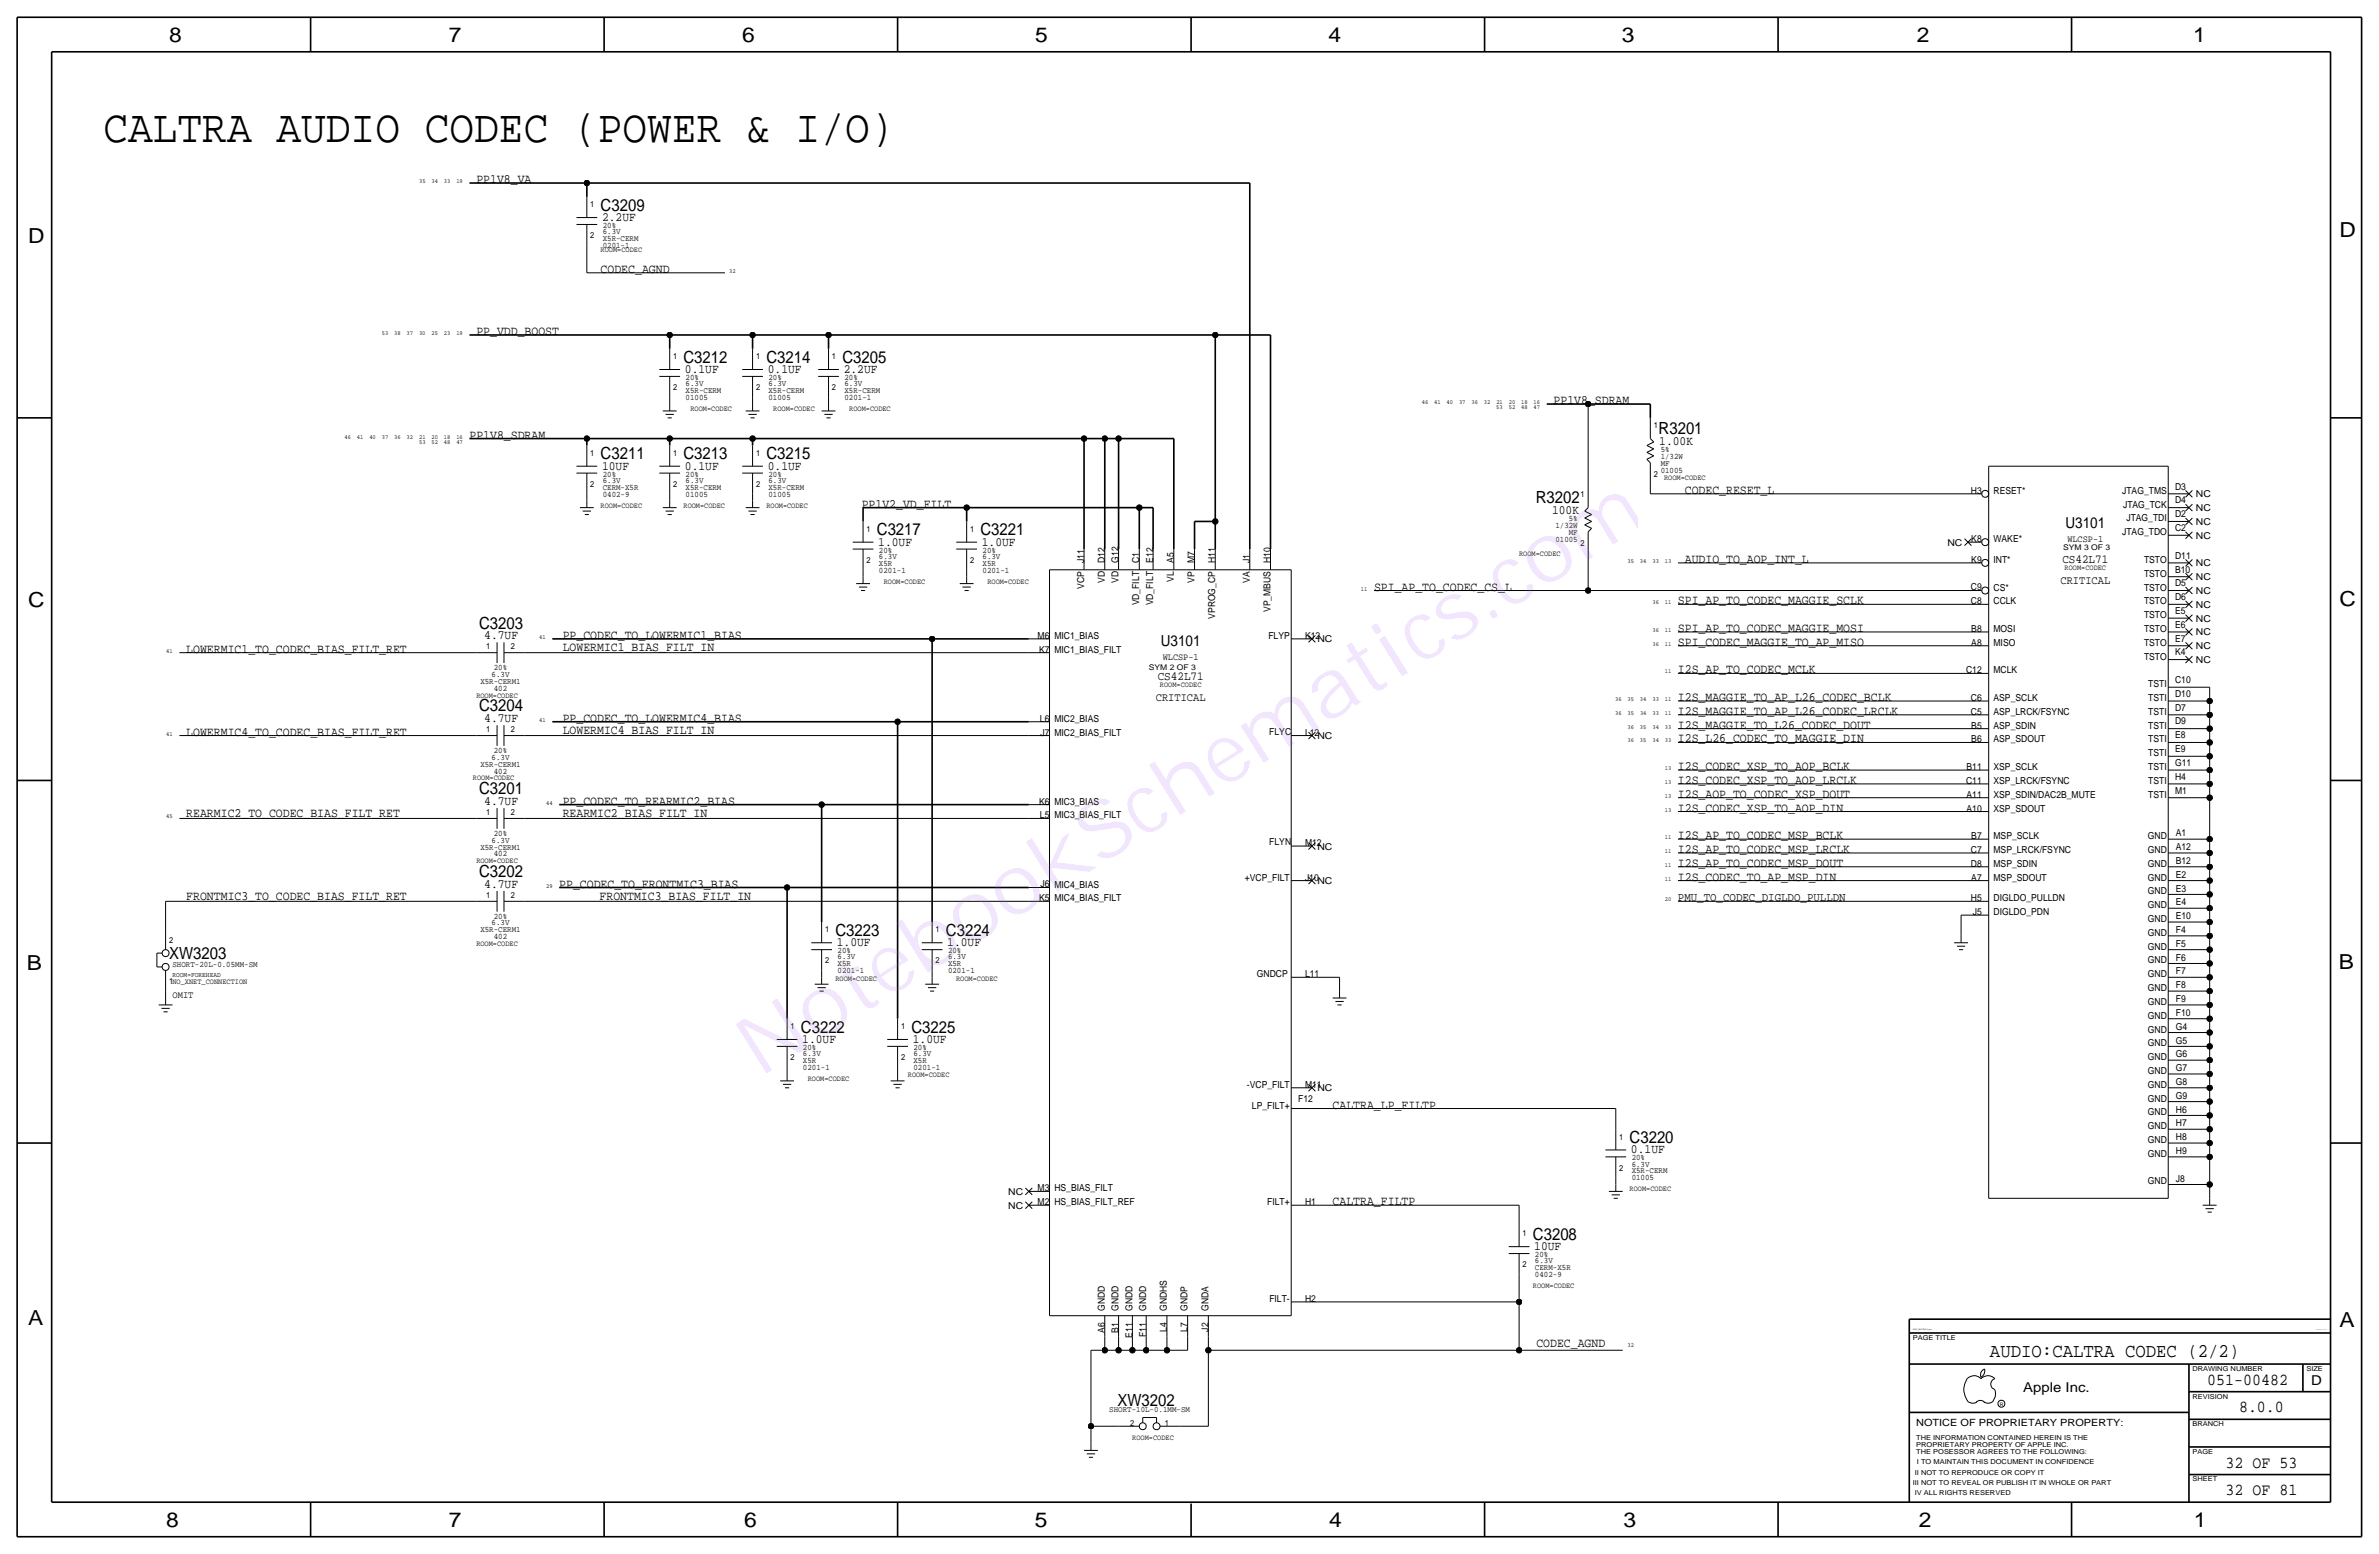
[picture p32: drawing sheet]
<svg xmlns="http://www.w3.org/2000/svg" width="875mm" height="572mm" viewBox="0 0 875 572" stroke-linecap="round" stroke-linejoin="round" font-family="sans-serif">
<defs><g id="words">
<text font-size="30.2" fill="#9f40ff" x="279.3" y="396.5" transform="rotate(-32 279.3 396.5)">NotebookSchematics.com</text>
<text font-size="17" x="38" y="52.1">CALTRA AUDIO CODEC (POWER &amp; I/O)</text>
<g font-size="7.6">
<text x="62.2" y="15.5">8</text>
<text x="165" y="15.5">7</text>
<text x="273" y="15.5">6</text>
<text x="380.7" y="15.5">5</text>
<text x="488.6" y="15.5">4</text>
<text x="596.6" y="15.5">3</text>
<text x="705.1" y="15.5">2</text>
<text x="806.7" y="15.5">1</text>
<text x="10.4" y="89.4">D</text>
<text x="860.5" y="87.1">D</text>
<text x="10.4" y="223.3">C</text>
<text x="860.5" y="222.8">C</text>
<text x="9.8" y="356.6">B</text>
<text x="860.3" y="356.4">B</text>
<text x="10.4" y="487.4">A</text>
<text x="860.5" y="488.2">A</text>
<text x="61.2" y="561.6">8</text>
<text x="165" y="561.6">7</text>
<text x="273.8" y="561.6">6</text>
<text x="380.7" y="561.6">5</text>
<text x="488.9" y="561.6">4</text>
<text x="597.1" y="561.6">3</text>
<text x="705.8" y="561.6">2</text>
<text x="806.9" y="561.6">1</text>
</g>
<text font-size="7.1" x="731.9" y="499.1">AUDIO:CALTRA CODEC (2/2)</text>
<g font-size="6.2">
<text x="220.9" y="77.5">C3209</text>
<text x="251.4" y="133.4">C3212</text>
<text x="281.9" y="133.4">C3214</text>
<text x="309.8" y="133.4">C3205</text>
<text x="610.1" y="159.8">R3201</text>
<text x="220.9" y="168.9">C3211</text>
<text x="251.4" y="168.9">C3213</text>
<text x="281.9" y="168.9">C3215</text>
<text x="564.9" y="185.2">R3202</text>
<text x="322.5" y="196.8">C3217</text>
<text x="360.6" y="196.8">C3221</text>
<text x="176.3" y="231.1">C3203</text>
<text x="176.3" y="261.6">C3204</text>
<text x="176.3" y="292.1">C3201</text>
<text x="176.3" y="322.6">C3202</text>
<text x="307.3" y="344.2">C3223</text>
<text x="347.9" y="344.2">C3224</text>
<text x="62.2" y="352.8">XW3203</text>
<text x="294.6" y="379.7">C3222</text>
<text x="335.2" y="379.7">C3225</text>
<text x="599.4" y="420.4">C3220</text>
<text x="563.8" y="455.9">C3208</text>
<text x="811.9" y="509.3">051-00482</text>
<text x="411" y="516.9">XW3202</text>
<text x="823.6" y="519.4">8.0.0</text>
<text x="818.6" y="539.7">32 OF 53</text>
<text x="818.6" y="549.9">32 OF 81</text>
</g>
<g font-size="5.6">
<text x="759.7" y="194.3">U3101</text>
<text x="427" y="237.5">U3101</text>
</g>
<g font-size="5">
<text x="850.1" y="509.3">D</text>
<text x="744.2" y="511.8">Apple Inc.</text>
</g>
<g font-size="4.7">
<text x="175.2" y="67.3">PP1V8_VA</text>
<text x="221.4" y="81.3">2.2UF</text>
<text x="220.9" y="100.3">CODEC_AGND</text>
<text x="175.2" y="123.2">PP_VDD_BOOST</text>
<text x="251.9" y="137.2">0.1UF</text>
<text x="282.4" y="137.2">0.1UF</text>
<text x="310.3" y="137.2">2.2UF</text>
<text x="571.4" y="148.6">PP1V8_SDRAM</text>
<text x="172.7" y="161.3">PP1V8_SDRAM</text>
<text x="610.3" y="163.6">1.00K</text>
<text x="221.4" y="172.7">10UF</text>
<text x="251.9" y="172.7">0.1UF</text>
<text x="282.4" y="172.7">0.1UF</text>
<text x="619.7" y="181.6">CODEC_RESET_L</text>
<text x="316.9" y="186.7">PP1V2_VD_FILT</text>
<text x="570.9" y="189">100K</text>
<text x="323" y="200.7">1.0UF</text>
<text x="361.1" y="200.7">1.0UF</text>
<text x="619.7" y="207">AUDIO_TO_AOP_INT_L</text>
<text x="505.4" y="217.2">SPI_AP_TO_CODEC_CS_L</text>
<text x="617.2" y="222.3">SPI_AP_TO_CODEC_MAGGIE_SCLK</text>
<text x="617.2" y="232.4">SPI_AP_TO_CODEC_MAGGIE_MOSI</text>
<text x="178.1" y="235">4.7UF</text>
<text x="207" y="235">PP_CODEC_TO_LOWERMIC1_BIAS</text>
<text x="207" y="239.5">LOWERMIC1_BIAS_FILT_IN</text>
<text x="617.2" y="237.5">SPI_CODEC_MAGGIE_TO_AP_MISO</text>
<text x="68.5" y="240">LOWERMIC1_TO_CODEC_BIAS_FILT_RET</text>
<text x="617.2" y="247.7">I2S_AP_TO_CODEC_MCLK</text>
<text x="617.2" y="257.8">I2S_MAGGIE_TO_AP_L26_CODEC_BCLK</text>
<text x="617.2" y="262.9">I2S_MAGGIE_TO_AP_L26_CODEC_LRCLK</text>
<text x="178.1" y="265.4">4.7UF</text>
<text x="207" y="265.4">PP_CODEC_TO_LOWERMIC4_BIAS</text>
<text x="617.2" y="268">I2S_MAGGIE_TO_L26_CODEC_DOUT</text>
<text x="68.5" y="270.5">LOWERMIC4_TO_CODEC_BIAS_FILT_RET</text>
<text x="207" y="270">LOWERMIC4_BIAS_FILT_IN</text>
<text x="617.2" y="273">I2S_L26_CODEC_TO_MAGGIE_DIN</text>
<text x="617.2" y="283.2">I2S_CODEC_XSP_TO_AOP_BCLK</text>
<text x="617.2" y="293.4">I2S_AOP_TO_CODEC_XSP_DOUT</text>
<text x="617.2" y="288.3">I2S_CODEC_XSP_TO_AOP_LRCLK</text>
<text x="178.1" y="295.9">4.7UF</text>
<text x="207" y="295.9">PP_CODEC_TO_REARMIC2_BIAS</text>
<text x="617.2" y="298.5">I2S_CODEC_XSP_TO_AOP_DIN</text>
<text x="68.5" y="300.5">REARMIC2_TO_CODEC_BIAS_FILT_RET</text>
<text x="207" y="300.5">REARMIC2_BIAS_FILT_IN</text>
<text x="617.2" y="308.6">I2S_AP_TO_CODEC_MSP_BCLK</text>
<text x="617.2" y="313.7">I2S_AP_TO_CODEC_MSP_LRCLK</text>
<text x="617.2" y="318.8">I2S_AP_TO_CODEC_MSP_DOUT</text>
<text x="617.2" y="323.9">I2S_CODEC_TO_AP_MSP_DIN</text>
<text x="178.1" y="326.4">4.7UF</text>
<text x="205.7" y="326.4">PP_CODEC_TO_FRONTMIC3_BIAS</text>
<text x="68.5" y="331">FRONTMIC3_TO_CODEC_BIAS_FILT_RET</text>
<text x="220.5" y="331">FRONTMIC3_BIAS_FILT_IN</text>
<text x="307.8" y="348">1.0UF</text>
<text x="348.4" y="348">1.0UF</text>
<text x="295.1" y="383.5">1.0UF</text>
<text x="335.7" y="383.5">1.0UF</text>
<text x="490.2" y="407.7">CALTRA_LP_FILTP</text>
<text x="599.9" y="424.2">0.1UF</text>
<text x="490.2" y="443.2">CALTRA_FILTP</text>
<text x="564.3" y="459.7">10UF</text>
<text x="565.1" y="495.3">CODEC_AGND</text>
</g>
<g font-size="4.5">
<text x="758.6" y="207">CS42L71</text>
<text x="425.8" y="250.2">CS42L71</text>
</g>
<text font-size="4.4" x="617.2" y="331.5">PMU_TO_CODEC_DIGLDO_PULLDN</text>
<g font-size="4.3">
<text x="757.9" y="214.6">CRITICAL</text>
<text x="425.1" y="257.8">CRITICAL</text>
</g>
<text font-size="3.7" x="704.8" y="524.5">NOTICE OF PROPRIETARY PROPERTY:</text>
<text font-size="3.6" x="63.4" y="367">OMIT</text>
<g font-size="3.5">
<text x="724.9" y="181.6">H3</text>
<text x="733.2" y="181.6">RESET*</text>
<text x="780.5" y="181.6">JTAG_TMS</text>
<text x="800" y="180.1">D3</text>
<text x="800" y="185.1">D4</text>
<text x="807.7" y="182.9">NC</text>
<text x="780.9" y="186.7">JTAG_TCK</text>
<text x="782.1" y="191.8">JTAG_TDI</text>
<text x="800" y="190.2">D2</text>
<text x="807.7" y="188">NC</text>
<text x="780.5" y="196.9">JTAG_TDO</text>
<text x="800" y="195.3">C2</text>
<text x="807.7" y="193">NC</text>
<text x="716.3" y="200.7">NC</text>
<text x="725.1" y="199.4">K8</text>
<text x="733.2" y="199.4">WAKE*</text>
<text x="760.4" y="199.4">WLCSP-1</text>
<text x="807.7" y="198.1">NC</text>
<text x="398.7" y="207" transform="rotate(-90 398.7 207)">J11</text>
<text x="406.4" y="207" transform="rotate(-90 406.4 207)">D12</text>
<text x="411.4" y="207" transform="rotate(-90 411.4 207)">G12</text>
<text x="419.1" y="207" transform="rotate(-90 419.1 207)">C1</text>
<text x="424.1" y="207" transform="rotate(-90 424.1 207)">E12</text>
<text x="431.7" y="207" transform="rotate(-90 431.7 207)">A5</text>
<text x="439.4" y="207" transform="rotate(-90 439.4 207)">M7</text>
<text x="447" y="207" transform="rotate(-90 447 207)">H11</text>
<text x="459.7" y="207" transform="rotate(-90 459.7 207)">J1</text>
<text x="467.3" y="207" transform="rotate(-90 467.3 207)">H10</text>
<text x="725.1" y="207">K9</text>
<text x="733.2" y="207">INT*</text>
<text x="788.6" y="207">TSTO</text>
<text x="800" y="205.5">D11</text>
<text x="807.7" y="208.3">NC</text>
<text x="406.3" y="214.4" transform="rotate(-90 406.3 214.4)">VD</text>
<text x="411.4" y="214.4" transform="rotate(-90 411.4 214.4)">VD</text>
<text x="431.7" y="213.9" transform="rotate(-90 431.7 213.9)">VL</text>
<text x="439.4" y="214.3" transform="rotate(-90 439.4 214.3)">VP</text>
<text x="459.7" y="214.3" transform="rotate(-90 459.7 214.3)">VA</text>
<text x="788.6" y="212.1">TSTO</text>
<text x="800" y="215.6">D5</text>
<text x="800" y="210.6">B10</text>
<text x="807.7" y="213.4">NC</text>
<text x="398.7" y="216.5" transform="rotate(-90 398.7 216.5)">VCP</text>
<text x="724.9" y="217.1">C9</text>
<text x="733.2" y="217.2">CS*</text>
<text x="788.6" y="217.2">TSTO</text>
<text x="800" y="220.7">D6</text>
<text x="807.7" y="218.4">NC</text>
<text x="419" y="222.7" transform="rotate(-90 419 222.7)">VD_FILT</text>
<text x="424.1" y="222.7" transform="rotate(-90 424.1 222.7)">VD_FILT</text>
<text x="447" y="227.6" transform="rotate(-90 447 227.6)">VPROG_CP</text>
<text x="467.3" y="225.1" transform="rotate(-90 467.3 225.1)">VP_MBUS</text>
<text x="724.9" y="222.2">C8</text>
<text x="733.2" y="222.3">CCLK</text>
<text x="788.6" y="222.3">TSTO</text>
<text x="788.6" y="227.3">TSTO</text>
<text x="800" y="225.8">E5</text>
<text x="807.7" y="223.5">NC</text>
<text x="725.1" y="232.4">B8</text>
<text x="733.2" y="232.4">MOSI</text>
<text x="788.6" y="232.4">TSTO</text>
<text x="800" y="230.9">E6</text>
<text x="807.7" y="228.6">NC</text>
<text x="807.7" y="233.7">NC</text>
<text x="381.7" y="234.9">M6</text>
<text x="387.8" y="235">MIC1_BIAS</text>
<text x="466.5" y="235">FLYP</text>
<text x="480" y="235">K12</text>
<text x="484.6" y="236.2">NC</text>
<text x="725.1" y="237.5">A8</text>
<text x="733.2" y="237.5">MISO</text>
<text x="788.6" y="237.5">TSTO</text>
<text x="800" y="236">E7</text>
<text x="807.7" y="238.8">NC</text>
<text x="382.2" y="240">K7</text>
<text x="387.8" y="240">MIC1_BIAS_FILT</text>
<text x="427.7" y="242.6">WLCSP-1</text>
<text x="788.6" y="242.6">TSTO</text>
<text x="800" y="241">K4</text>
<text x="807.7" y="243.8">NC</text>
<text x="723.1" y="247.6">C12</text>
<text x="733.2" y="247.7">MCLK</text>
<text x="800" y="251.2">C10</text>
<text x="724.9" y="257.8">C6</text>
<text x="733.2" y="257.8">ASP_SCLK</text>
<text x="790.2" y="252.7">TSTI</text>
<text x="790.2" y="257.8">TSTI</text>
<text x="800" y="256.3">D10</text>
<text x="724.9" y="262.8">C5</text>
<text x="733.2" y="262.9">ASP_LRCK/FSYNC</text>
<text x="790.2" y="262.9">TSTI</text>
<text x="800" y="261.3">D7</text>
<text x="382.5" y="265.4">L6</text>
<text x="387.8" y="265.4">MIC2_BIAS</text>
<text x="725.1" y="267.9">B5</text>
<text x="733.2" y="268">ASP_SDIN</text>
<text x="790.2" y="268">TSTI</text>
<text x="800" y="266.4">D9</text>
<text x="382.7" y="270.5">J7</text>
<text x="387.8" y="270.5">MIC2_BIAS_FILT</text>
<text x="466.9" y="270.3">FLYC</text>
<text x="480" y="270.5">L12</text>
<text x="484.6" y="271.8">NC</text>
<text x="725.1" y="273">B6</text>
<text x="733.2" y="273.1">ASP_SDOUT</text>
<text x="790.2" y="273.1">TSTI</text>
<text x="800" y="271.5">E8</text>
<text x="790.2" y="278.1">TSTI</text>
<text x="800" y="281.7">G11</text>
<text x="800" y="276.6">E9</text>
<text x="723.3" y="283.2">B11</text>
<text x="733.2" y="283.2">XSP_SCLK</text>
<text x="790.2" y="283.2">TSTI</text>
<text x="800" y="286.8">H4</text>
<text x="723.1" y="288.3">C11</text>
<text x="723.3" y="293.4">A11</text>
<text x="733.2" y="293.4">XSP_SDIN/DAC2B_MUTE</text>
<text x="733.2" y="288.3">XSP_LRCK/FSYNC</text>
<text x="790.2" y="293.4">TSTI</text>
<text x="790.2" y="288.3">TSTI</text>
<text x="800" y="291.8">M1</text>
<text x="382.2" y="295.9">K6</text>
<text x="387.8" y="295.9">MIC3_BIAS</text>
<text x="723.3" y="298.5">A10</text>
<text x="733.2" y="298.5">XSP_SDOUT</text>
<text x="382.5" y="301">L5</text>
<text x="387.8" y="301">MIC3_BIAS_FILT</text>
<text x="466.9" y="310.9">FLYN</text>
<text x="480" y="311.1">M12</text>
<text x="725.1" y="308.6">B7</text>
<text x="733.2" y="308.6">MSP_SCLK</text>
<text x="790" y="308.6">GND</text>
<text x="800.3" y="307.5">A1</text>
<text x="484.6" y="312.4">NC</text>
<text x="724.9" y="313.7">C7</text>
<text x="733.2" y="313.7">MSP_LRCK/FSYNC</text>
<text x="790" y="313.7">GND</text>
<text x="800.3" y="317.7">B12</text>
<text x="800.3" y="312.6">A12</text>
<text x="457.9" y="323.9">+VCP_FILT</text>
<text x="480" y="323.8">J10</text>
<text x="724.9" y="318.7">D8</text>
<text x="725.1" y="323.8">A7</text>
<text x="733.2" y="323.9">MSP_SDOUT</text>
<text x="733.2" y="318.8">MSP_SDIN</text>
<text x="790" y="323.9">GND</text>
<text x="790" y="318.8">GND</text>
<text x="800.3" y="322.8">E2</text>
<text x="382.7" y="326.4">J6</text>
<text x="387.8" y="326.4">MIC4_BIAS</text>
<text x="484.6" y="325.1">NC</text>
<text x="790" y="328.9">GND</text>
<text x="800.3" y="327.9">E3</text>
<text x="382.2" y="331.5">K5</text>
<text x="387.8" y="331.5">MIC4_BIAS_FILT</text>
<text x="724.9" y="331.4">H5</text>
<text x="733.2" y="331.5">DIGLDO_PULLDN</text>
<text x="790" y="334">GND</text>
<text x="800.3" y="332.9">E4</text>
<text x="725.6" y="336.5">J5</text>
<text x="733.2" y="336.6">DIGLDO_PDN</text>
<text x="790" y="339.1">GND</text>
<text x="800.3" y="338">E10</text>
<text x="790" y="344.2">GND</text>
<text x="800.3" y="343.1">F4</text>
<text x="790" y="349.2">GND</text>
<text x="800.3" y="353.3">F6</text>
<text x="800.3" y="348.2">F5</text>
<text x="462.3" y="359.2">GNDCP</text>
<text x="480" y="359.4">L11</text>
<text x="790" y="354.3">GND</text>
<text x="790" y="359.4">GND</text>
<text x="800.3" y="358.4">F7</text>
<text x="790" y="364.5">GND</text>
<text x="800.3" y="363.4">F8</text>
<text x="790" y="369.6">GND</text>
<text x="800.3" y="368.5">F9</text>
<text x="790" y="374.6">GND</text>
<text x="800.3" y="373.6">F10</text>
<text x="790" y="379.7">GND</text>
<text x="800.3" y="383.8">G5</text>
<text x="800.3" y="378.7">G4</text>
<text x="790" y="389.9">GND</text>
<text x="790" y="384.8">GND</text>
<text x="800.3" y="388.8">G6</text>
<text x="790" y="395">GND</text>
<text x="800.3" y="393.9">G7</text>
<text x="458.7" y="400.1">-VCP_FILT</text>
<text x="480" y="400">M11</text>
<text x="484.6" y="401.3">NC</text>
<text x="790" y="400">GND</text>
<text x="800.3" y="399">G8</text>
<text x="460.5" y="407.7">LP_FILT+</text>
<text x="477.5" y="405.1">F12</text>
<text x="790" y="405.1">GND</text>
<text x="800.3" y="404.1">G9</text>
<text x="790" y="410.2">GND</text>
<text x="800.3" y="409.2">H6</text>
<text x="790" y="415.3">GND</text>
<text x="800.3" y="419.3">H8</text>
<text x="800.3" y="414.3">H7</text>
<text x="790" y="420.4">GND</text>
<text x="790" y="425.4">GND</text>
<text x="800.3" y="424.4">H9</text>
<text x="790" y="435.6">GND</text>
<text x="800.3" y="434.6">J8</text>
<text x="370.9" y="439.4">NC</text>
<text x="381.7" y="443.2">M2</text>
<text x="381.7" y="438.1">M3</text>
<text x="387.8" y="438.1">HS_BIAS_FILT</text>
<text x="387.8" y="443.2">HS_BIAS_FILT_REF</text>
<text x="466.1" y="443.2">FILT+</text>
<text x="480" y="443.2">H1</text>
<text x="370.9" y="444.5">NC</text>
<text x="466.9" y="478.8">FILT-</text>
<text x="480" y="478.8">H2</text>
<text x="406.3" y="482.1" transform="rotate(-90 406.3 482.1)">GNDD</text>
<text x="411.4" y="482.1" transform="rotate(-90 411.4 482.1)">GNDD</text>
<text x="416.5" y="482.1" transform="rotate(-90 416.5 482.1)">GNDD</text>
<text x="421.6" y="482.1" transform="rotate(-90 421.6 482.1)">GNDD</text>
<text x="429.2" y="482.1" transform="rotate(-90 429.2 482.1)">GNDHS</text>
<text x="436.8" y="482.1" transform="rotate(-90 436.8 482.1)">GNDP</text>
<text x="444.4" y="482.1" transform="rotate(-90 444.4 482.1)">GNDA</text>
<text x="406.3" y="490.3" transform="rotate(-90 406.3 490.3)">A6</text>
<text x="411.4" y="490.3" transform="rotate(-90 411.4 490.3)">B1</text>
<text x="421.6" y="491.8" transform="rotate(-90 421.6 491.8)">F11</text>
<text x="429.2" y="489.9" transform="rotate(-90 429.2 489.9)">L4</text>
<text x="436.8" y="489.9" transform="rotate(-90 436.8 489.9)">L7</text>
<text x="444.4" y="489.7" transform="rotate(-90 444.4 489.7)">J2</text>
<text x="416.5" y="492" transform="rotate(-90 416.5 492)">E11</text>
</g>
<g font-size="3.1">
<text x="217.1" y="76.2">1</text>
<text x="221.7" y="83.8">20%</text>
<text x="217.1" y="87.6">2</text>
<text x="221.7" y="86.1">6.3V</text>
<text x="221.7" y="88.6">X5R-CERM</text>
<text x="221.7" y="91.2">0201-1</text>
<text x="247.6" y="132.1">1</text>
<text x="278.1" y="132.1">1</text>
<text x="306" y="132.1">1</text>
<text x="247.6" y="143.5">2</text>
<text x="252.2" y="142">6.3V</text>
<text x="252.2" y="139.7">20%</text>
<text x="278.1" y="143.5">2</text>
<text x="282.7" y="142">6.3V</text>
<text x="282.7" y="139.7">20%</text>
<text x="306" y="143.5">2</text>
<text x="310.6" y="142">6.3V</text>
<text x="310.6" y="139.7">20%</text>
<text x="252.2" y="144.5">X5R-CERM</text>
<text x="252.2" y="147.1">01005</text>
<text x="282.7" y="144.5">X5R-CERM</text>
<text x="282.7" y="147.1">01005</text>
<text x="310.6" y="144.5">X5R-CERM</text>
<text x="310.6" y="147.1">0201-1</text>
<text x="608.3" y="157.5">1</text>
<text x="217.1" y="167.6">1</text>
<text x="247.6" y="167.6">1</text>
<text x="278.1" y="167.6">1</text>
<text x="610.8" y="166.4">5%</text>
<text x="610.8" y="168.9">1/32W</text>
<text x="610.8" y="171.5">MF</text>
<text x="610.8" y="174">01005</text>
<text x="217.1" y="179.1">2</text>
<text x="221.7" y="177.5">6.3V</text>
<text x="221.7" y="175.3">20%</text>
<text x="247.6" y="179.1">2</text>
<text x="252.2" y="177.5">6.3V</text>
<text x="252.2" y="175.3">20%</text>
<text x="278.1" y="179.1">2</text>
<text x="282.7" y="177.5">6.3V</text>
<text x="282.7" y="175.3">20%</text>
<text x="608.3" y="175.3">2</text>
<text x="221.7" y="180.1">CERM-X5R</text>
<text x="221.7" y="182.6">0402-9</text>
<text x="252.2" y="180.1">X5R-CERM</text>
<text x="252.2" y="182.6">01005</text>
<text x="282.7" y="182.6">01005</text>
<text x="282.7" y="180.1">X5R-CERM</text>
<text x="581.4" y="182.9">1</text>
<text x="577" y="191.8">5%</text>
<text x="318.7" y="195.6">1</text>
<text x="356.8" y="195.6">1</text>
<text x="572.1" y="194.3">1/32W</text>
<text x="577" y="196.8">MF</text>
<text x="323.3" y="203.2">20%</text>
<text x="361.4" y="203.2">20%</text>
<text x="572.1" y="199.4">01005</text>
<text x="581.4" y="200.7">2</text>
<text x="318.7" y="207">2</text>
<text x="323.3" y="208">X5R</text>
<text x="323.3" y="205.5">6.3V</text>
<text x="356.8" y="207">2</text>
<text x="361.4" y="208">X5R</text>
<text x="361.4" y="205.5">6.3V</text>
<text x="323.3" y="210.6">0201-1</text>
<text x="361.4" y="210.6">0201-1</text>
<text x="178.8" y="238.8">1</text>
<text x="187.9" y="238.8">2</text>
<text x="176.7" y="251.5">X5R-CERM1</text>
<text x="180.8" y="248.9">6.3V</text>
<text x="181.6" y="246.4">20%</text>
<text x="181.6" y="254">402</text>
<text x="178.8" y="269.2">1</text>
<text x="187.9" y="269.2">2</text>
<text x="176.7" y="281.9">X5R-CERM1</text>
<text x="180.8" y="279.4">6.3V</text>
<text x="181.6" y="276.9">20%</text>
<text x="181.6" y="284.5">402</text>
<text x="178.8" y="299.7">1</text>
<text x="187.9" y="299.7">2</text>
<text x="180.8" y="309.9">6.3V</text>
<text x="181.6" y="307.3">20%</text>
<text x="176.7" y="312.4">X5R-CERM1</text>
<text x="181.6" y="315">402</text>
<text x="178.8" y="330.2">1</text>
<text x="187.9" y="330.2">2</text>
<text x="180.8" y="340.4">6.3V</text>
<text x="181.6" y="337.8">20%</text>
<text x="62.2" y="346.7">2</text>
<text x="176.7" y="342.9">X5R-CERM1</text>
<text x="181.6" y="345.4">402</text>
<text x="303.5" y="342.9">1</text>
<text x="344.1" y="342.9">1</text>
<text x="308.1" y="352.8">6.3V</text>
<text x="308.1" y="350.5">20%</text>
<text x="348.7" y="350.5">20%</text>
<text x="348.7" y="352.8">6.3V</text>
<text x="63.4" y="355.6">SHORT-20L-0.05MM-SM</text>
<text x="303.5" y="354.3">2</text>
<text x="308.1" y="355.3">X5R</text>
<text x="308.1" y="357.9">0201-1</text>
<text x="344.1" y="354.3">2</text>
<text x="348.7" y="357.9">0201-1</text>
<text x="348.7" y="355.3">X5R</text>
<text x="62.2" y="362">1NO_XNET_CONNECTION</text>
<text x="290.8" y="378.5">1</text>
<text x="331.4" y="378.5">1</text>
<text x="290.8" y="389.9">2</text>
<text x="295.4" y="388.4">6.3V</text>
<text x="295.4" y="386.1">20%</text>
<text x="331.4" y="389.9">2</text>
<text x="336" y="388.4">6.3V</text>
<text x="336" y="386.1">20%</text>
<text x="295.4" y="390.9">X5R</text>
<text x="295.4" y="393.4">0201-1</text>
<text x="336" y="390.9">X5R</text>
<text x="336" y="393.4">0201-1</text>
<text x="595.6" y="419.1">1</text>
<text x="595.6" y="430.5">2</text>
<text x="600.2" y="431.5">X5R-CERM</text>
<text x="600.2" y="429">6.3V</text>
<text x="600.2" y="426.7">20%</text>
<text x="600.2" y="434.1">01005</text>
<text x="560" y="454.7">1</text>
<text x="560" y="466.1">2</text>
<text x="564.6" y="467.1">CERM-X5R</text>
<text x="564.6" y="464.6">6.3V</text>
<text x="564.6" y="462.3">20%</text>
<text x="564.6" y="469.6">0402-9</text>
<text x="408" y="519.4">SHORT-10L-0.1MM-SM</text>
<text x="415.7" y="524.5">2</text>
<text x="428.4" y="524.5">1</text>
</g>
<g font-size="2.9">
<text x="220.9" y="92.7">ROOM=CODEC</text>
<text x="253.9" y="151.1">ROOM=CODEC</text>
<text x="284.4" y="151.1">ROOM=CODEC</text>
<text x="312.4" y="151.1">ROOM=CODEC</text>
<text x="612.1" y="176.5">ROOM=CODEC</text>
<text x="220.9" y="186.7">ROOM=CODEC</text>
<text x="251.4" y="186.7">ROOM=CODEC</text>
<text x="281.9" y="186.7">ROOM=CODEC</text>
<text x="758.9" y="202.4">SYM 3 OF 3</text>
<text x="558.8" y="204.5">ROOM=CODEC</text>
<text x="759.4" y="209.5">ROOM=CODEC</text>
<text x="325.1" y="214.6">ROOM=CODEC</text>
<text x="363.2" y="214.6">ROOM=CODEC</text>
<text x="422.6" y="246.4">SYM 2 OF 3</text>
<text x="175.2" y="256.5">ROOM=CODEC</text>
<text x="426.6" y="252.7">ROOM=CODEC</text>
<text x="173.9" y="287">ROOM=CODEC</text>
<text x="175.2" y="317.5">ROOM=CODEC</text>
<text x="175.2" y="348">ROOM=CODEC</text>
<text x="307.3" y="360.7">ROOM=CODEC</text>
<text x="351.7" y="360.7">ROOM=CODEC</text>
<text x="297.1" y="397.5">ROOM=CODEC</text>
<text x="334" y="396.2">ROOM=CODEC</text>
<text x="599.4" y="438.2">ROOM=CODEC</text>
<text x="563.8" y="473.7">ROOM=CODEC</text>
<text x="416.5" y="529.6">ROOM=CODEC</text>
</g>
<text font-size="2.6" x="63.4" y="359.4">ROOM=FOREHEAD</text>
<g font-size="2.5">
<text x="703.5" y="492.8">PAGE TITLE</text>
<text x="806.4" y="504.2">DRAWING NUMBER</text>
<text x="848.3" y="504.2">SIZE</text>
<text x="806.4" y="514.4">REVISION</text>
<text x="806.4" y="524.5">BRANCH</text>
<text x="704.8" y="532.1">PROPRIETARY PROPERTY OF APPLE INC.</text>
<text x="704.8" y="529.6">THE INFORMATION CONTAINED HEREIN IS THE</text>
<text x="704.8" y="534.7">THE POSESSOR AGREES TO THE FOLLOWING:</text>
<text x="705.1" y="538.5">I TO MAINTAIN THIS DOCUMENT IN CONFIDENCE</text>
<text x="806.4" y="534.7">PAGE</text>
<text x="704.3" y="542.3">II NOT TO REPRODUCE OR COPY IT</text>
<text x="806.4" y="544.8">SHEET</text>
<text x="703.5" y="546.1">III NOT TO REVEAL OR PUBLISH IT IN WHOLE OR PART</text>
<text x="704.3" y="549.9">IV ALL RIGHTS RESERVED</text>
</g>
<g font-size="2.3">
<text x="154.1" y="67.3">35</text>
<text x="158.7" y="67.3">34</text>
<text x="163.3" y="67.3">33</text>
<text x="167.9" y="67.3">19</text>
<text x="268.2" y="100.3">32</text>
<text x="140.4" y="123.2">53</text>
<text x="145" y="123.2">38</text>
<text x="149.6" y="123.2">37</text>
<text x="154.1" y="123.2">30</text>
<text x="158.7" y="123.2">25</text>
<text x="163.3" y="123.2">23</text>
<text x="167.9" y="123.2">19</text>
<text x="522.9" y="148.6">46</text>
<text x="527.5" y="148.6">41</text>
<text x="532.1" y="148.6">40</text>
<text x="536.7" y="148.6">37</text>
<text x="541.2" y="148.6">36</text>
<text x="545.8" y="148.6">32</text>
<text x="550.4" y="148.6">21</text>
<text x="554.9" y="148.6">20</text>
<text x="559.5" y="148.6">18</text>
<text x="564.1" y="148.6">16</text>
<text x="550.4" y="150.4">53</text>
<text x="554.9" y="150.4">52</text>
<text x="559.5" y="150.4">48</text>
<text x="564.1" y="150.4">47</text>
<text x="126.7" y="161.3">46</text>
<text x="131.3" y="161.3">41</text>
<text x="135.9" y="161.3">40</text>
<text x="140.4" y="161.3">37</text>
<text x="145" y="161.3">36</text>
<text x="149.6" y="161.3">32</text>
<text x="154.1" y="161.3">21</text>
<text x="158.7" y="161.3">20</text>
<text x="163.3" y="161.3">18</text>
<text x="167.9" y="161.3">16</text>
<text x="154.1" y="163.1">53</text>
<text x="158.7" y="163.1">52</text>
<text x="163.3" y="163.1">48</text>
<text x="167.9" y="163.1">47</text>
<text x="598.6" y="207">35</text>
<text x="603.2" y="207">34</text>
<text x="607.8" y="207">33</text>
<text x="612.3" y="207">13</text>
<text x="500.6" y="217.2">11</text>
<text x="607.8" y="222.2">36</text>
<text x="612.3" y="222.2">11</text>
<text x="607.8" y="232.4">36</text>
<text x="612.4" y="232.4">11</text>
<text x="198.3" y="234.9">41</text>
<text x="607.8" y="237.5">36</text>
<text x="612.3" y="237.5">11</text>
<text x="61.2" y="240">41</text>
<text x="612.4" y="247.7">11</text>
<text x="594.1" y="257.8">36</text>
<text x="598.6" y="257.8">35</text>
<text x="603.2" y="257.8">34</text>
<text x="607.8" y="257.8">33</text>
<text x="612.3" y="257.8">11</text>
<text x="594.1" y="262.9">36</text>
<text x="598.6" y="262.9">35</text>
<text x="603.2" y="262.9">34</text>
<text x="607.8" y="262.9">33</text>
<text x="612.4" y="262.9">11</text>
<text x="198.3" y="265.4">41</text>
<text x="598.6" y="268">36</text>
<text x="603.2" y="268">35</text>
<text x="607.8" y="268">34</text>
<text x="612.3" y="268">33</text>
<text x="61.2" y="270.5">41</text>
<text x="598.6" y="273">36</text>
<text x="603.2" y="273">35</text>
<text x="607.8" y="273">34</text>
<text x="612.3" y="273">33</text>
<text x="612.3" y="283.2">13</text>
<text x="612.3" y="293.4">13</text>
<text x="612.3" y="288.3">13</text>
<text x="200.9" y="295.9">44</text>
<text x="612.3" y="298.4">13</text>
<text x="61.2" y="301">45</text>
<text x="612.3" y="308.6">11</text>
<text x="612.3" y="313.7">11</text>
<text x="612.3" y="318.8">11</text>
<text x="612.4" y="323.8">11</text>
<text x="200.9" y="326.4">29</text>
<text x="612.3" y="331.5">20</text>
<text x="598.6" y="495.3">32</text>
</g>
<text font-size="1.8" x="735.5" y="516.9">R</text>
<text font-size=".8" x="703.5" y="488.9">SYNC_MASTER=Sync</text>
<text font-size=".4" x="851.9" y="488.9">SYNC_DATE=06/06/2016</text>
</g></defs>
<g fill="none" stroke="#000" stroke-width=".37">
<path d="M215.8 72.4v7.6zM212 80h7.7zM212 82.6h7.7zM215.8 82.5v7.7zM215.8 90.2v10.1zM215.8 100.3h50.8zM242.5 138.4h7.6zM242.5 135.9h7.6zM246.3 128.3v7.6zM246.3 138.4v7.7zM273 135.9h7.6zM273 138.4h7.6z"/>
<path d="M276.8 128.3v7.6zM276.8 138.4v7.7zM300.9 138.4h7.7zM300.9 135.9h7.7zM304.7 128.3v7.6zM304.7 138.4v7.7zM243.8 151.1h5.1zM244.8 152.4h3.1zM245.6 153.7h1.5zM246.3 148.6v2.5zM246.3 146.1v2.5zM274.3 151.1h5z"/>
<path d="M275.3 152.4h3zM276 153.7h1.6zM276.8 148.6v2.5zM276.8 146.1v2.5zM302.2 151.1h5.1zM303.2 152.4h3.1zM304 153.7h1.5zM304.7 148.6v2.5zM304.7 146.1v2.5zM584.2 148.6v30.5zM607 153.7v7.6zM212 171.5h7.7z"/>
<path d="M212 174h7.7zM215.8 163.8v7.7zM215.8 174v7.6zM242.5 174h7.6zM242.5 171.5h7.6zM246.3 163.8v7.7zM246.3 174v7.6zM273 171.5h7.6zM273 174h7.6zM276.8 163.8v7.7zM276.8 174v7.6zM584.1 179.1v7.6z"/>
<path d="M605.7 163.8l2.6-1.2zM605.7 168.9l2.6-1.3zM605.7 166.4l2.6-1.3zM605.7 168.9l1.3 1.3zM605.7 166.4l2.6 1.2zM605.7 163.8l2.6 1.3zM607 161.3l1.3 1.3zM607 170.2v6.3zM607 176.5v5.1zM731.5 171.5h66zM731.5 171.5v269.2zM797.5 171.5v269.2z"/>
<path d="M213.3 186.7h5.1zM214.3 188h3.1zM215.1 189.2h1.5zM215.8 184.2v2.5zM215.8 181.6v2.6zM243.8 186.7h5.1zM244.8 188h3.1zM245.6 189.2h1.5zM246.3 184.2v2.5zM246.3 181.6v2.6zM274.3 186.7h5zM275.3 188h3z"/>
<path d="M276 189.2h1.6zM276.8 184.2v2.5zM276.8 181.6v2.6zM313.6 199.4h7.7zM317.4 191.8v7.6zM351.7 199.4h7.7zM355.5 191.8v7.6zM582.9 193l2.5-1.2zM582.9 190.5l2.5-1.3zM582.9 188l1.2-1.3zM582.9 188l2.5 1.2zM582.9 193l2.5 1.3z"/>
<path d="M582.9 190.5l2.5 1.3zM584.1 195.6v6.3zM585.4 194.3l-1.3 1.3zM607 181.6h116.9zM722.6 198.1l2.5 2.6zM723.8 181.6h5.1zM723.8 199.4h5.1zM797.5 186.7h7.6zM797.5 191.8h7.6zM797.5 196.9h7.6zM797.5 181.6h7.6zM803.9 198.1l2.5-2.5z"/>
<path d="M803.9 195.6l2.5 2.5zM803.9 190.5l2.5 2.5zM803.9 188l2.5-2.6zM803.9 185.4l2.5 2.6zM803.9 182.9l2.5-2.6zM803.9 180.3l2.5 2.6zM806.4 190.5l-2.5 2.5zM313.6 201.9h7.7zM314.9 214.6h5.1zM315.9 215.9h3.1zM316.7 217.2h1.5zM317.4 212.1v2.5z"/>
<path d="M317.4 201.9v7.7zM317.4 209.6v2.5zM351.7 201.9h7.7zM353 214.6h5.1zM354 215.9h3.1zM354.8 217.2h1.5zM355.5 212.1v2.5zM355.5 201.9v7.7zM355.6 209.6v2.5zM386 209.6v274.3zM386 209.6h88.9zM398.7 201.9v7.7z"/>
<path d="M406.3 201.9v7.7zM411.4 201.9v7.7zM419 201.9v7.7zM424.1 201.9v7.7zM431.7 201.9v7.7zM439.4 201.9v7.7zM447 201.9v7.7zM459.7 201.9v7.7zM467.3 201.9v7.7zM474.9 209.6v274.3zM505.4 217.2h78.8zM584.2 201.9v15.3z"/>
<path d="M584.2 217.2h139.7zM617.2 207h106.7zM722.6 200.7l2.5-2.6zM723.8 217.2h5.1zM723.8 207h5.1zM797.5 212.1h7.6zM797.5 217.2h7.6zM797.5 207h7.6zM803.9 208.3l2.5-2.6zM803.9 205.7l2.5 2.6zM803.9 213.4l2.5-2.6zM803.9 210.8l2.5 2.6z"/>
<path d="M803.9 218.4l2.5-2.5zM803.9 215.9l2.5 2.5zM182.8 236.2v7.6zM185.4 236.2v7.6zM378.4 235h7.6zM474.9 235h7.6zM481.3 233.7l2.5 2.5zM483.8 233.7l-2.5 2.5zM617.2 232.4h106.7zM617.2 222.3h106.7zM617.2 237.5h106.7zM723.8 232.4h7.7z"/>
<path d="M723.8 237.5h7.7zM723.8 222.3h7.7zM797.5 222.3h7.6zM797.5 232.4h7.6zM797.5 227.3h7.6zM797.5 237.5h7.6zM803.9 238.8l2.5-2.6zM803.9 236.2l2.5 2.6zM803.9 223.5l2.5-2.5zM803.9 221l2.5 2.5zM803.9 228.6l2.5-2.5zM803.9 226.1l2.5 2.5z"/>
<path d="M803.9 233.7l2.5-2.6zM803.9 231.1l2.5 2.6zM66 240h109.2zM175.2 240h7.6zM185.4 240h7.6zM193 240h185.4zM378.4 240h7.6zM617.2 247.7h106.7zM617.2 257.8h106.7zM723.8 247.7h7.7zM723.8 257.8h7.7zM797.5 252.7h7.6z"/>
<path d="M797.5 242.6h7.6zM797.5 257.8h7.6zM803.9 243.8l2.5-2.5zM803.9 241.3l2.5 2.5zM805.1 257.8h7.7zM805.1 252.7h7.7zM812.8 257.8v5.1zM812.8 252.7v5.1zM66 270.5h109.2zM175.2 270.5h7.6zM182.8 266.7v7.6zM185.4 270.5h7.6z"/>
<path d="M185.4 266.7v7.6zM193 270.5h185.4zM378.4 265.4h7.6zM378.4 270.5h7.6zM474.9 270.5h7.6zM481.3 269.2l2.5 2.6zM483.8 269.2l-2.5 2.6zM617.2 262.9h106.7zM617.2 268h106.7zM617.2 273.1h106.7zM723.8 262.9h7.7zM723.8 268h7.7z"/>
<path d="M723.8 273.1h7.7zM797.5 273.1h7.6zM797.5 262.9h7.6zM797.5 278.1h7.6zM797.5 268h7.6zM805.1 278.1h7.7zM805.1 273.1h7.7zM805.1 268h7.7zM805.1 262.9h7.7zM812.8 278.1v5.1zM812.8 273.1v5zM812.8 268v5.1z"/>
<path d="M812.8 262.9v5.1zM182.8 297.2v7.6zM185.4 297.2v7.6zM378.4 295.9h7.6zM617.2 283.2h106.7zM617.2 288.3h106.7zM617.2 298.5h106.7zM617.2 293.4h106.7zM723.8 293.4h7.7zM723.8 298.5h7.7zM723.8 288.3h7.7zM723.8 283.2h7.7z"/>
<path d="M797.5 293.4h7.6zM797.5 288.3h7.6zM797.5 283.2h7.6zM805.1 293.4h7.7zM805.1 288.3h7.7zM805.1 283.2h7.7zM812.8 293.4v15.2zM812.8 288.3v5.1zM812.8 283.2v5.1zM66 301h109.2zM175.2 301h7.6zM185.4 301h7.6z"/>
<path d="M193 301h185.4zM378.4 301h7.6zM474.9 311.2h7.6zM481.3 309.9l2.5 2.5zM483.8 309.9l-2.5 2.5zM617.2 318.8h106.7zM617.2 308.6h106.7zM617.2 313.7h106.7zM723.8 313.7h7.7zM723.8 308.6h7.7zM723.8 318.8h7.7zM797.5 318.8h7.6z"/>
<path d="M797.5 308.6h7.6zM797.5 313.7h7.6zM805.1 318.8h7.7zM805.1 313.7h7.7zM805.1 308.6h7.7zM812.8 318.8v5.1zM812.8 313.7v5.1zM812.8 308.6v5.1zM60.9 331.5v10.1zM60.9 331.5h114.3zM175.2 331.5h7.6zM182.8 327.7v7.6z"/>
<path d="M185.4 331.5h7.6zM185.4 327.7v7.6zM193 331.5h185.4zM302.2 339.1v7.6zM342.8 339.1v7.6zM378.4 331.5h7.6zM378.4 326.4h7.6zM474.9 323.9h7.6zM481.3 322.6l2.5 2.5zM483.8 322.6l-2.5 2.5zM617.2 331.5h106.7zM617.2 323.9h106.7z"/>
<path d="M721.3 336.5v7.7zM721.3 336.6h2.6zM723.8 336.6h7.7zM723.8 331.5h7.7zM723.8 323.9h7.7zM797.5 334h7.6zM797.5 323.9h7.6zM797.5 328.9h7.6zM797.5 339.1h7.6zM805.1 339.1h7.7zM805.1 334h7.7zM805.1 328.9h7.7z"/>
<path d="M805.1 323.9h7.7zM812.8 339.1v5.1zM812.8 334v5.1zM812.8 328.9v5.1zM812.8 323.9v5zM57.7 355.6h1.9zM57.7 350.5h1.9zM57.7 350.5v5.1zM60.9 356.9v7.6zM60.9 341.6v7.7zM298.4 346.7h7.6zM298.4 349.2h7.6z"/>
<path d="M302.2 359.4v2.5zM302.2 349.2v7.7zM302.2 356.9v2.5zM339 346.7h7.7zM339 349.2h7.7zM342.8 359.4v2.5zM342.8 349.2v7.7zM342.8 356.9v2.5zM474.9 359.4h7.6zM482.6 359.4h10.1zM492.7 359.4v5.1zM718.8 346.7h5.1z"/>
<path d="M719.8 348h3zM720.5 349.2h1.6zM721.3 344.2v2.5zM797.5 354.3h7.6zM797.5 349.2h7.6zM797.5 344.2h7.6zM797.5 359.4h7.6zM805.1 359.4h7.7zM805.1 354.3h7.7zM805.1 349.2h7.7zM805.1 344.2h7.7zM812.8 359.4v5.1z"/>
<path d="M812.8 354.3v5.1zM812.8 349.3v5zM812.8 344.2v5zM58.4 369.6h5zM59.4 370.8h3zM60.1 372.1h1.6zM60.9 367v2.6zM60.9 364.5v2.5zM289.5 374.6v7.7zM299.7 362h5zM300.7 363.2h3zM301.4 364.5h1.6z"/>
<path d="M330.1 374.6v7.7zM340.3 362h5.1zM341.3 363.2h3.1zM342.1 364.5h1.5zM490.2 367h5zM491.2 368.3h3zM491.9 369.6h1.6zM492.7 364.5v2.5zM797.5 379.7h7.6zM797.5 374.6h7.6zM797.5 369.6h7.6zM797.5 364.5h7.6z"/>
<path d="M805.1 379.7h7.7zM805.1 374.6h7.7zM805.1 369.6h7.7zM805.1 364.5h7.7zM812.8 379.7v5.1zM812.8 374.7v5zM812.8 369.6v5zM812.8 364.5v5.1zM285.7 382.3h7.6zM285.7 384.8h7.6zM287 397.5h5zM288 398.8h3z"/>
<path d="M289.5 384.8v7.6zM289.5 395v2.5zM289.5 392.4v2.6zM326.3 382.3h7.7zM326.3 384.8h7.7zM327.6 397.5h5.1zM328.6 398.8h3.1zM330.1 395v2.5zM330.1 384.8v7.6zM330.1 392.4v2.6zM481.3 398.8l2.5 2.5zM483.8 398.8l-2.5 2.5z"/>
<path d="M797.5 395h7.6zM797.5 389.9h7.6zM797.5 384.8h7.6zM805.1 395h7.7zM805.1 389.9h7.7zM805.1 384.8h7.7zM812.8 395v5.1zM812.8 389.9v5.1zM812.8 384.8v5.1zM288.7 400.1h1.6zM329.4 400.1h1.5zM474.9 407.7h7.6z"/>
<path d="M474.9 400.1h7.6zM482.6 407.7h111.7zM594.3 407.7v7.6zM594.3 415.3v7.6zM797.5 410.2h7.6zM797.5 405.1h7.6zM797.5 400.1h7.6zM797.5 415.3h7.6zM805.1 415.3h7.7zM805.1 410.2h7.7zM805.1 405.1h7.7zM805.1 400.1h7.7z"/>
<path d="M812.8 415.3v5.1zM812.8 410.2v5.1zM812.8 405.1v5.1zM812.8 400v5.1zM377.1 439.4l2.6-2.5zM377.1 436.9l2.6 2.5zM378.4 438.1h7.6zM590.5 425.5h7.6zM590.5 422.9h7.6zM591.8 438.1h5.1zM592.8 439.4h3zM594.3 433.1v2.5z"/>
<path d="M594.3 435.6v2.5zM594.3 425.5v7.6zM797.5 435.6h7.6zM797.5 420.4h7.6zM797.5 425.5h7.6zM805.1 435.6h7.7zM805.1 425.5h7.7zM805.1 420.4h7.7zM812.8 435.6v5.1zM812.8 425.5v10.1zM812.8 420.4v5.1zM377.1 444.5l2.6-2.5z"/>
<path d="M377.1 442l2.6 2.5zM378.4 443.2h7.6zM474.9 443.2h7.6zM482.6 443.2h76.2zM554.9 458.5h7.7zM558.7 450.9v7.6zM558.8 443.2v7.7zM593.5 440.7h1.6zM731.5 440.7h66zM810.2 443.2h5.1zM811.2 444.5h3.1zM812 445.8h1.5z"/>
<path d="M812.7 440.7v2.5zM474.9 478.8h7.6zM482.6 478.8h76.2zM554.9 461h7.7zM558.7 461v7.6zM558.8 478.8v17.8zM558.8 468.6v10.2zM386 483.9h88.9zM401.3 496.6v27.9zM401.3 496.6h5.1zM406.3 483.9v7.6zM406.4 491.5v5.1z"/>
<path d="M406.4 496.6h5zM411.4 483.9v7.6zM411.4 491.5v5.1zM411.4 496.6h5.1zM416.5 483.9v7.6zM416.5 491.5v5.1zM416.5 496.6h5.1zM421.6 483.9v7.6zM421.6 496.6h7.6zM421.6 491.5v5.1zM429.2 483.9v7.6zM429.2 496.6h7.6z"/>
<path d="M429.2 491.5v5.1zM436.8 483.9v7.6zM436.8 491.5v5.1zM444.4 483.9v7.6zM444.5 496.6v27.9zM444.5 496.6h114.3zM444.5 491.5v5.1zM558.8 496.6h38.1zM724.1 515.6l.5 .2a2.67 2.67 0 0 0 2.5-.2M726.8 515.7a2.09 2.09 0 0 1 3.1 0M728.6 506.5a2.69 2.69 0 0 0 1.3-3 2.26 2.26 0 0 0-1.3 3M729.7 515.6l.4 .2a2.67 2.67 0 0 0 2.6-.2"/>
<path d="M733.7 511.1a4.5 4.5 0 0 1-1 4.6M733.8 511a2.08 2.08 0 0 1-1.6-2 2.08 2.08 0 0 1 1.6-2 3.4 3.4 0 0 0-5.1 0 3.6 3.6 0 0 0-3.9-.8 3.6 3.6 0 0 0-2.3 3.3 7.1 7.1 0 0 0 1.6 6.2M398.7 533.4h5.1zM399.7 534.7h3.1zM400.5 535.9h1.5zM401.3 530.9v2.5zM401.3 524.5v6.4zM401.3 524.5h10.1zM411.4 524.5h7.6zM420.3 521.3h5.1zM420.3 521.3v1.9zM425.4 521.3v1.9z"/>
<path d="M426.7 524.5h7.6zM434.3 524.5h10.2z"/>
<circle cx="730.2" cy="181.6" r="1.28"/>
<circle cx="730.2" cy="199.4" r="1.28"/>
<circle cx="730.2" cy="207" r="1.28"/>
<circle cx="730.2" cy="217.2" r="1.28"/>
<circle cx="60.9" cy="350.5" r="1.28"/>
<circle cx="60.9" cy="355.6" r="1.28"/>
<circle cx="736.1" cy="516.2" r="1.28"/>
<circle cx="420.3" cy="524.5" r="1.28"/>
<circle cx="425.4" cy="524.5" r="1.28"/>
</g>
<g fill="none" stroke="#000" stroke-width=".6" stroke-linecap="butt">
<path d="M6.3 6.4v558.7zM6.3 6.4h862.3zM19 19.1v533.4zM19 19.1h838.2zM114.2 6.4v12.7zM222.2 6.4v12.7zM330.1 6.4v12.7zM438.1 6.4v12.7zM546.1 6.4v12.7zM654 6.4v12.7zM762 6.4v12.7zM857.2 19.1v533.4z"/>
<path d="M868.6 6.4v558.7zM172.7 67.3h43.1zM215.8 67.3h243.9zM215.8 67.3v5.1zM459.7 67.3v134.6zM172.7 123.2h73.6zM246.3 123.2v5.1zM246.3 123.2h30.5zM276.8 123.2v5.1zM276.8 123.2h27.9zM304.7 123.2v5.1zM304.8 123.2h142.2z"/>
<path d="M447 123.2h20.3zM447 123.2v68.6zM467.3 123.2v78.7zM6.3 153.7h12.7zM568.9 148.6h15.3zM584.2 148.6h22.8zM607 148.6v5.1zM857.2 153.7h11.4zM172.7 161.3h43.1zM215.8 161.3h30.5zM215.8 161.3v2.5zM246.3 161.3h30.5z"/>
<path d="M246.3 161.3v2.5zM276.8 161.3h121.9zM276.8 161.3v2.5zM398.7 161.3h7.7zM398.7 161.3v40.6zM406.4 161.3v40.6zM406.4 161.3h5zM411.4 161.3v40.6zM411.4 161.3h20.4zM431.8 161.3v40.6zM317.4 186.7v5.1zM317.5 186.7h38.1z"/>
<path d="M355.6 186.7h63.5zM355.6 186.7v5.1zM419.1 186.7v15.2zM419.1 186.7h5zM424.1 186.7v15.2zM439.4 191.8h7.6zM439.4 191.8v10.1zM447 191.8v10.1zM203.1 235h139.7zM342.8 234.9v104.2zM342.9 235h35.5zM203.1 265.4h127z"/>
<path d="M330.1 265.4v109.2zM330.2 265.4h48.2zM6.3 287h12.7zM205.7 295.9h96.5zM302.2 295.9v43.2zM302.2 295.9h76.2zM857.2 287h11.4zM205.7 326.4h83.8zM289.5 326.4v48.2zM289.5 326.4h88.9zM6.3 420.4h12.7zM857.2 420.4h11.4z"/>
<path d="M702.3 485.1v5.1zM702.3 485.1h154.9zM702.3 490.2v62.3zM702.3 490.2h154.9zM702.3 519.4h102.8zM702.3 501.6h154.9zM805.1 501.6v50.8zM805.1 511.8h52.1zM847 501.6v10.2zM805.1 522h52.1zM805.1 532.1h52.1zM19 552.5h838.2z"/>
<path d="M114.2 552.5v12.7zM222.2 552.5v12.7zM330.1 552.5v12.7zM438.1 553v12.1zM546.1 552.5v12.7zM654 552.5v12.7zM762 552.5v12.7zM805.1 542.3h52.1zM6.3 565.2h862.3z"/>
</g>
<g fill="#000" stroke="#000" stroke-width=".37">
<circle cx="215.8" cy="67.3" r="1.02"/>
<circle cx="246.3" cy="123.2" r="1.02"/>
<circle cx="276.8" cy="123.2" r="1.02"/>
<circle cx="304.7" cy="123.2" r="1.02"/>
<circle cx="447" cy="123.2" r="1.02"/>
<circle cx="584.2" cy="148.6" r="1.02"/>
<circle cx="215.8" cy="161.3" r="1.02"/>
<circle cx="246.3" cy="161.3" r="1.02"/>
<circle cx="276.8" cy="161.3" r="1.02"/>
<circle cx="398.7" cy="161.3" r="1.02"/>
<circle cx="406.4" cy="161.3" r="1.02"/>
<circle cx="411.4" cy="161.3" r="1.02"/>
<circle cx="355.6" cy="186.7" r="1.02"/>
<circle cx="419.1" cy="186.7" r="1.02"/>
<circle cx="447" cy="191.8" r="1.02"/>
<circle cx="584.2" cy="217.2" r="1.02"/>
<circle cx="342.8" cy="234.9" r="1.02"/>
<circle cx="812.8" cy="257.8" r="1.02"/>
<circle cx="330.1" cy="265.4" r="1.02"/>
<circle cx="812.8" cy="273" r="1.02"/>
<circle cx="812.8" cy="278.1" r="1.02"/>
<circle cx="812.8" cy="262.9" r="1.02"/>
<circle cx="812.8" cy="268" r="1.02"/>
<circle cx="302.2" cy="295.9" r="1.02"/>
<circle cx="812.8" cy="288.3" r="1.02"/>
<circle cx="812.8" cy="293.4" r="1.02"/>
<circle cx="812.8" cy="283.2" r="1.02"/>
<circle cx="812.8" cy="313.7" r="1.02"/>
<circle cx="812.8" cy="308.6" r="1.02"/>
<circle cx="812.8" cy="318.8" r="1.02"/>
<circle cx="289.5" cy="326.4" r="1.02"/>
<circle cx="812.8" cy="323.8" r="1.02"/>
<circle cx="812.8" cy="328.9" r="1.02"/>
<circle cx="812.8" cy="334" r="1.02"/>
<circle cx="812.8" cy="339.1" r="1.02"/>
<circle cx="812.8" cy="344.2" r="1.02"/>
<circle cx="812.8" cy="359.4" r="1.02"/>
<circle cx="812.8" cy="349.2" r="1.02"/>
<circle cx="812.8" cy="354.3" r="1.02"/>
<circle cx="812.8" cy="364.5" r="1.02"/>
<circle cx="812.8" cy="374.6" r="1.02"/>
<circle cx="812.8" cy="369.6" r="1.02"/>
<circle cx="812.8" cy="379.7" r="1.02"/>
<circle cx="812.8" cy="389.9" r="1.02"/>
<circle cx="812.8" cy="384.8" r="1.02"/>
<circle cx="812.8" cy="395" r="1.02"/>
<circle cx="812.8" cy="400" r="1.02"/>
<circle cx="812.8" cy="405.1" r="1.02"/>
<circle cx="812.8" cy="410.2" r="1.02"/>
<circle cx="812.8" cy="415.3" r="1.02"/>
<circle cx="812.8" cy="420.4" r="1.02"/>
<circle cx="812.8" cy="425.4" r="1.02"/>
<circle cx="812.8" cy="435.6" r="1.02"/>
<circle cx="558.8" cy="478.8" r="1.02"/>
<circle cx="406.4" cy="496.6" r="1.02"/>
<circle cx="411.4" cy="496.6" r="1.02"/>
<circle cx="416.5" cy="496.6" r="1.02"/>
<circle cx="421.6" cy="496.6" r="1.02"/>
<circle cx="429.2" cy="496.6" r="1.02"/>
<circle cx="444.5" cy="496.6" r="1.02"/>
<circle cx="558.8" cy="496.6" r="1.02"/>
<circle cx="401.3" cy="524.5" r="1.02"/>
</g>
<use href="#words"/>
</svg>
